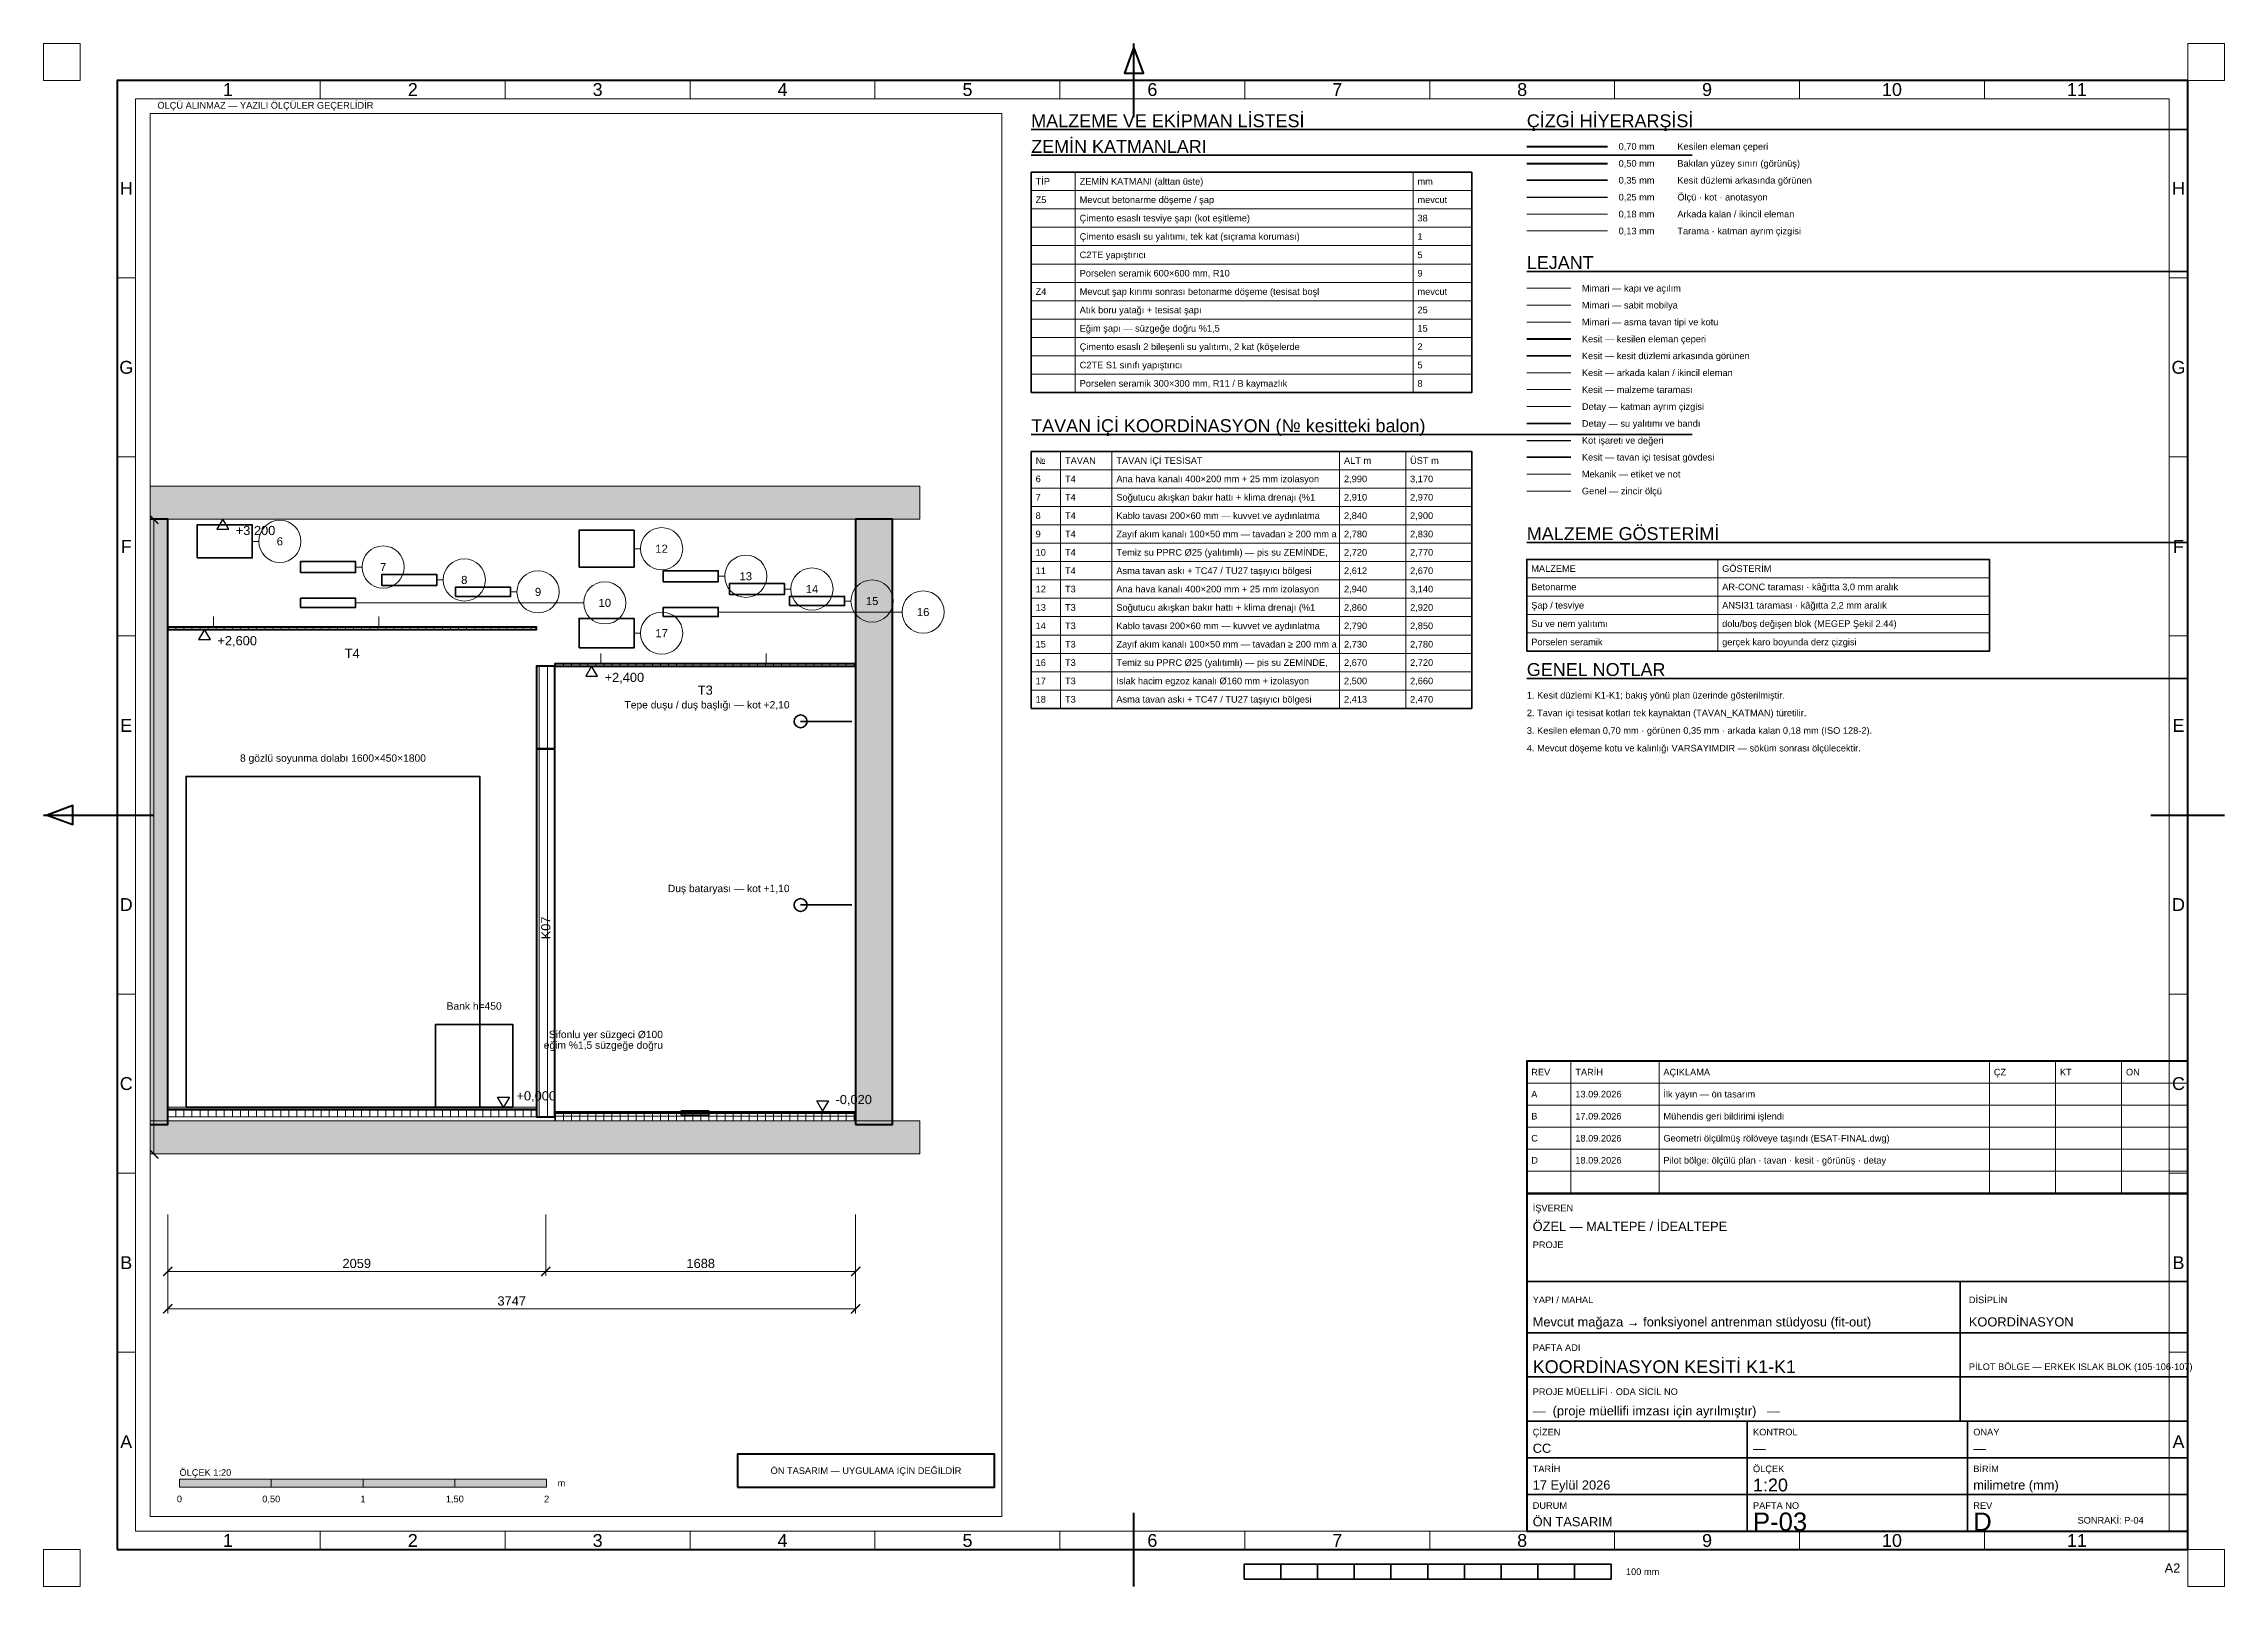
# Paper-space layout 'P-03 KOORDİNASYON KESİTİ K1-K1' of a CAD drawing. Header units: millimetres. Extents: x 0 to 594, y 0 to 420.
# The model-space entities are those that its viewports show. They can reach past a viewport. Long polylines and large blocks are cut down to what shows.
import ezdxf
from ezdxf.enums import TextEntityAlignment as Align

# ---------------------------------------------------------------- set-up
doc = ezdxf.new("R2010")
doc.units = ezdxf.units.MM
for name, color, linetype, lineweight in [('A-KAPI', 8, 'Continuous', 18), ('A-KATMAN-CIZGI', 251, 'Continuous', 13), ('A-KATMAN-YALITIM', 6, 'Continuous', 35), ('A-KESIT-ARKA', 8, 'Continuous', 18), ('A-KESIT-GORUNEN', 7, 'Continuous', 35), ('A-KESIT-KESILEN', 7, 'Continuous', 70), ('A-KESIT-TARAMA', 253, 'Continuous', 13), ('A-KOT-ISARET', 250, 'Continuous', 25), ('A-MOBILYA', 9, 'Continuous', 18), ('A-TAVAN-YAZI', 150, 'Continuous', 13), ('A-TESISAT-KESIT', 4, 'Continuous', 35), ('G-ANTET', 7, 'Continuous', 25), ('G-CERCEVE', 7, 'Continuous', 70), ('G-OLCU-ZINCIR', 7, 'Continuous', 13), ('G-PAFTA-ZON', 8, 'Continuous', 13), ('G-YAZI', 7, 'Continuous', 18), ('M-YAZI', 7, 'Continuous', 13)]:
    doc.layers.add(name, color=color, linetype=linetype, lineweight=lineweight)
doc.layers.add('G-VIEWPORT', color=251, linetype='Continuous', lineweight=13, plot=False)
doc.styles.add('GYM', font='arial.ttf')
doc.dimstyles.new('GYM-20', dxfattribs={"dimscale": 20, "dimtxt": 2.5, "dimasz": 2.5, "dimexe": 1.25, "dimexo": 1.5, "dimgap": 0.9, "dimtad": 1, "dimdec": 0, "dimtxsty": 'GYM', "dimblk": 'ARCHTICK', "dimcen": 2.5, "dimclrd": 7, "dimclre": 7, "dimclrt": 7, "dimazin": 3, "dimtfac": 1, "dimtmove": 0, "dimatfit": 3, "dimlwd": 18, "dimlwe": 13, "dimarcsym": 0})

psp = doc.layouts.new('P-03 KOORDİNASYON KESİTİ K1-K1')

# ---------------------------------------------------------------- texts
at = {"layer": 'G-ANTET', "style": 'GYM'}
for s, height, p in [('0,70 mm', 1.8, (429, 392)), ('Kesilen eleman çeperi', 1.8, (445, 392)), ('0,50 mm', 1.8, (429, 387.4)), ('Bakılan yüzey sınırı (görünüş)', 1.8, (445, 387.4)), ('TİP', 1.8, (270.2, 382.5)), ('ZEMİN KATMANI (alttan üste)', 1.8, (282.2, 382.5)), ('mm', 1.8, (374.2, 382.5)), ('0,35 mm', 1.8, (429, 382.8)), ('Kesit düzlemi arkasında görünen', 1.8, (445, 382.8)), ('0,25 mm', 1.8, (429, 378.2)), ('0,18 mm', 1.8, (429, 373.6)), ('Arkada kalan / ikincil eleman', 1.8, (445, 373.6)), ('Ölçü · kot · anotasyon', 1.8, (445, 378.2)), ('0,13 mm', 1.8, (429, 369)), ('Tarama · katman ayrım çizgisi', 1.8, (445, 369)), ('№', 1.8, (270.2, 306.5)), ('TAVAN', 1.8, (278.2, 306.5)), ('TAVAN İÇİ TESİSAT', 1.8, (292.2, 306.5)), ('ALT m', 1.8, (354.2, 306.5)), ('ÜST m', 1.8, (372.2, 306.5)), ('MALZEME', 1.8, (405.2, 277.1)), ('GÖSTERİM', 1.8, (457.2, 277.1)), ('REV', 1.8, (405.2, 140)), ('TARİH', 1.8, (417.2, 140)), ('AÇIKLAMA', 1.8, (441.2, 140)), ('ÇZ', 1.8, (531.2, 140)), ('KT', 1.8, (549.2, 140)), ('ON', 1.8, (567.2, 140)), ('A', 1.8, (405.2, 134)), ('13.09.2026', 1.8, (417.2, 134)), ('İlk yayın — ön tasarım', 1.8, (441.2, 134)), ('B', 1.8, (405.2, 128)), ('17.09.2026', 1.8, (417.2, 128)), ('Mühendis geri bildirimi işlendi', 1.8, (441.2, 128)), ('C', 1.8, (405.2, 122)), ('18.09.2026', 1.8, (417.2, 122)), ('Geometri ölçülmüş rölöveye taşındı (ESAT-FINAL.dwg)', 1.8, (441.2, 122)), ('D', 1.8, (405.2, 116)), ('18.09.2026', 1.8, (417.2, 116)), ('Pilot bölge: ölçülü plan · tavan · kesit · görünüş · detay', 1.8, (441.2, 116)), ('İŞVEREN', 1.8, (405.6, 103)), ('ÖZEL — MALTEPE / İDEALTEPE', 2.5, (405.6, 98)), ('PROJE', 1.8, (405.6, 93)), ('YAPI / MAHAL', 1.8, (405.6, 78)), ('DİSİPLİN', 1.8, (524.4, 78)), ('Mevcut mağaza → fonksiyonel antrenman stüdyosu (fit-out)', 2.5, (405.6, 72)), ('KOORDİNASYON', 2.5, (524.4, 72)), ('PAFTA ADI', 1.8, (405.6, 65)), ('KOORDİNASYON KESİTİ K1-K1', 3.5, (405.6, 59.8)), ('PİLOT BÖLGE — ERKEK ISLAK BLOK (105·106·107)', 1.8, (524.4, 59.8)), ('PROJE MÜELLİFİ · ODA SİCİL NO', 1.8, (405.6, 53)), ('—  (proje müellifi imzası için ayrılmıştır)   —', 2.5, (405.6, 47.8)), ('ÇİZEN', 1.8, (405.6, 42)), ('KONTROL', 1.8, (465.6, 42)), ('ONAY', 1.8, (525.6, 42)), ('CC', 2.5, (405.6, 37.6)), ('—', 2.5, (465.6, 37.6)), ('—', 2.5, (525.6, 37.6)), ('ÖLÇEK 1:20', 1.8, (37, 31)), ('TARİH', 1.8, (405.6, 32)), ('ÖLÇEK', 1.8, (465.6, 32)), ('BİRİM', 1.8, (525.6, 32)), ('m', 1.8, (140, 28.1)), ('17 Eylül 2026', 2.5, (405.6, 27.6)), ('1:20', 3.5, (465.6, 27.6)), ('milimetre (mm)', 2.5, (525.6, 27.6)), ('ÖN TASARIM', 2.5, (405.6, 17.6)), ('DURUM', 1.8, (405.6, 22)), ('PAFTA NO', 1.8, (465.6, 22)), ('P-03', 5, (465.6, 17.6)), ('REV', 1.8, (525.6, 22)), ('D', 5, (525.6, 17.6)), ('SONRAKİ: P-04', 1.8, (554, 18))]:
    psp.add_text(s, height=height, dxfattribs=at).set_placement(p, align=Align.MIDDLE_LEFT)
at = {"layer": 'G-ANTET', "color": 1, "style": 'GYM'}
psp.add_text('ÖN TASARIM — UYGULAMA İÇİN DEĞİLDİR', height=1.8, dxfattribs=at).set_placement((224, 31.5), align=Align.MIDDLE_CENTER)
at = {"layer": 'G-ANTET', "style": 'GYM'}
for s, p in [('0', (37, 23.8)), ('0,50', (62, 23.8)), ('1', (87, 23.8)), ('1,50', (112, 23.8)), ('2', (137, 23.8))]:
    psp.add_text(s, height=1.8, dxfattribs=at).set_placement(p, align=Align.MIDDLE_CENTER)
at = {"layer": 'G-CERCEVE', "style": 'GYM'}
psp.add_text('A2', height=2.5, dxfattribs=at).set_placement((582, 5), align=Align.MIDDLE_RIGHT)
psp.add_text('100 mm', height=1.8, dxfattribs=at).set_placement((431, 4), align=Align.MIDDLE_LEFT)
at = {"layer": 'G-PAFTA-ZON', "style": 'GYM'}
for s, p in [('1', (50.18, 407.5)), ('2', (100.55, 407.5)), ('3', (150.91, 407.5)), ('4', (201.27, 407.5)), ('5', (251.64, 407.5)), ('6', (302, 407.5)), ('7', (352.36, 407.5)), ('8', (402.73, 407.5)), ('9', (453.09, 407.5)), ('10', (503.45, 407.5)), ('11', (553.82, 407.5)), ('H', (22.5, 380.62)), ('H', (581.5, 380.62)), ('G', (22.5, 331.88)), ('G', (581.5, 331.88)), ('F', (22.5, 283.12)), ('F', (581.5, 283.12)), ('E', (22.5, 234.38)), ('E', (581.5, 234.38)), ('D', (22.5, 185.62)), ('D', (581.5, 185.62)), ('C', (22.5, 136.88)), ('C', (581.5, 136.88)), ('B', (22.5, 88.12)), ('B', (581.5, 88.12)), ('A', (22.5, 39.38)), ('A', (581.5, 39.38)), ('1', (50.18, 12.5)), ('2', (100.55, 12.5)), ('3', (150.91, 12.5)), ('4', (201.27, 12.5)), ('5', (251.64, 12.5)), ('6', (302, 12.5)), ('7', (352.36, 12.5)), ('8', (402.73, 12.5)), ('9', (453.09, 12.5)), ('10', (503.45, 12.5)), ('11', (553.82, 12.5))]:
    psp.add_text(s, height=3.5, dxfattribs=at).set_placement(p, align=Align.MIDDLE_CENTER)
at = {"layer": 'G-YAZI', "style": 'GYM'}
for s, height, p in [('ÖLÇÜ ALINMAZ — YAZILI ÖLÇÜLER GEÇERLİDİR', 1.8, (31, 403.2)), ('MALZEME VE EKİPMAN LİSTESİ', 3.5, (269, 399)), ('ÇİZGİ HİYERARŞİSİ', 3.5, (404, 399)), ('ZEMİN KATMANLARI', 3.5, (269, 392)), ('Z5', 1.8, (270.2, 377.5)), ('Mevcut betonarme döşeme / şap', 1.8, (282.2, 377.5)), ('mevcut', 1.8, (374.2, 377.5)), ('Çimento esaslı tesviye şapı (kot eşitleme)', 1.8, (282.2, 372.5)), ('Çimento esaslı su yalıtımı, tek kat (sıçrama koruması)', 1.8, (282.2, 367.5)), ('38', 1.8, (374.2, 372.5)), ('1', 1.8, (374.2, 367.5)), ('C2TE yapıştırıcı', 1.8, (282.2, 362.5)), ('5', 1.8, (374.2, 362.5)), ('Porselen seramik 600×600 mm, R10', 1.8, (282.2, 357.5)), ('9', 1.8, (374.2, 357.5)), ('LEJANT', 3.5, (404, 360.4)), ('Z4', 1.8, (270.2, 352.5)), ('Mevcut şap kırımı sonrası betonarme döşeme (tesisat boşl', 1.8, (282.2, 352.5)), ('mevcut', 1.8, (374.2, 352.5)), ('Mimari — kapı ve açılım', 1.8, (419, 353.4)), ('Atık boru yatağı + tesisat şapı', 1.8, (282.2, 347.5)), ('25', 1.8, (374.2, 347.5)), ('Mimari — sabit mobilya', 1.8, (419, 348.8)), ('Mimari — asma tavan tipi ve kotu', 1.8, (419, 344.2)), ('Eğim şapı — süzgeğe doğru %1,5', 1.8, (282.2, 342.5)), ('15', 1.8, (374.2, 342.5)), ('Kesit — kesilen eleman çeperi', 1.8, (419, 339.6)), ('Çimento esaslı 2 bileşenli su yalıtımı, 2 kat (köşelerde', 1.8, (282.2, 337.5)), ('C2TE S1 sınıfı yapıştırıcı', 1.8, (282.2, 332.5)), ('5', 1.8, (374.2, 332.5)), ('2', 1.8, (374.2, 337.5)), ('Kesit — kesit düzlemi arkasında görünen', 1.8, (419, 335)), ('Porselen seramik 300×300 mm, R11 / B kaymazlık', 1.8, (282.2, 327.5)), ('8', 1.8, (374.2, 327.5)), ('Kesit — arkada kalan / ikincil eleman', 1.8, (419, 330.4)), ('Kesit — malzeme taraması', 1.8, (419, 325.8)), ('Detay — katman ayrım çizgisi', 1.8, (419, 321.2)), ('TAVAN İÇİ KOORDİNASYON (№ kesitteki balon)', 3.5, (269, 316)), ('Detay — su yalıtımı ve bandı', 1.8, (419, 316.6)), ('Kot işareti ve değeri', 1.8, (419, 312)), ('Kesit — tavan içi tesisat gövdesi', 1.8, (419, 307.4)), ('Mekanik — etiket ve not', 1.8, (419, 302.8)), ('6', 1.8, (270.2, 301.5)), ('7', 1.8, (270.2, 296.5)), ('T4', 1.8, (278.2, 301.5)), ('T4', 1.8, (278.2, 296.5)), ('Ana hava kanalı 400×200 mm + 25 mm izolasyon', 1.8, (292.2, 301.5)), ('Soğutucu akışkan bakır hattı + klima drenajı (%1', 1.8, (292.2, 296.5)), ('2,990', 1.8, (354.2, 301.5)), ('2,910', 1.8, (354.2, 296.5)), ('3,170', 1.8, (372.2, 301.5)), ('2,970', 1.8, (372.2, 296.5)), ('Genel — zincir ölçü', 1.8, (419, 298.2)), ('8', 1.8, (270.2, 291.5)), ('T4', 1.8, (278.2, 291.5)), ('Kablo tavası 200×60 mm — kuvvet ve aydınlatma', 1.8, (292.2, 291.5)), ('2,840', 1.8, (354.2, 291.5)), ('2,900', 1.8, (372.2, 291.5)), ('9', 1.8, (270.2, 286.5)), ('T4', 1.8, (278.2, 286.5)), ('Zayıf akım kanalı 100×50 mm — tavadan ≥ 200 mm a', 1.8, (292.2, 286.5)), ('2,780', 1.8, (354.2, 286.5)), ('2,830', 1.8, (372.2, 286.5)), ('MALZEME GÖSTERİMİ', 3.5, (404, 286.6)), ('10', 1.8, (270.2, 281.5)), ('T4', 1.8, (278.2, 281.5)), ('Temiz su PPRC Ø25 (yalıtımlı) — pis su ZEMİNDE, ', 1.8, (292.2, 281.5)), ('2,720', 1.8, (354.2, 281.5)), ('2,770', 1.8, (372.2, 281.5)), ('11', 1.8, (270.2, 276.5)), ('T4', 1.8, (278.2, 276.5)), ('Asma tavan askı + TC47 / TU27 taşıyıcı bölgesi', 1.8, (292.2, 276.5)), ('2,612', 1.8, (354.2, 276.5)), ('2,670', 1.8, (372.2, 276.5)), ('12', 1.8, (270.2, 271.5)), ('13', 1.8, (270.2, 266.5)), ('T3', 1.8, (278.2, 271.5)), ('T3', 1.8, (278.2, 266.5)), ('Ana hava kanalı 400×200 mm + 25 mm izolasyon', 1.8, (292.2, 271.5)), ('Soğutucu akışkan bakır hattı + klima drenajı (%1', 1.8, (292.2, 266.5)), ('2,940', 1.8, (354.2, 271.5)), ('2,860', 1.8, (354.2, 266.5)), ('3,140', 1.8, (372.2, 271.5)), ('2,920', 1.8, (372.2, 266.5)), ('Şap / tesviye', 1.8, (405.2, 267.1)), ('Betonarme', 1.8, (405.2, 272.1)), ('AR-CONC taraması · kâğıtta 3,0 mm aralık', 1.8, (457.2, 272.1)), ('ANSI31 taraması · kâğıtta 2,2 mm aralık', 1.8, (457.2, 267.1)), ('14', 1.8, (270.2, 261.5)), ('T3', 1.8, (278.2, 261.5)), ('Kablo tavası 200×60 mm — kuvvet ve aydınlatma', 1.8, (292.2, 261.5)), ('2,790', 1.8, (354.2, 261.5)), ('2,850', 1.8, (372.2, 261.5)), ('Su ve nem yalıtımı', 1.8, (405.2, 262.1)), ('dolu/boş değişen blok (MEGEP Şekil 2.44)', 1.8, (457.2, 262.1)), ('15', 1.8, (270.2, 256.5)), ('T3', 1.8, (278.2, 256.5)), ('Zayıf akım kanalı 100×50 mm — tavadan ≥ 200 mm a', 1.8, (292.2, 256.5)), ('2,730', 1.8, (354.2, 256.5)), ('2,780', 1.8, (372.2, 256.5)), ('Porselen seramik', 1.8, (405.2, 257.1)), ('gerçek karo boyunda derz çizgisi', 1.8, (457.2, 257.1)), ('16', 1.8, (270.2, 251.5)), ('T3', 1.8, (278.2, 251.5)), ('Temiz su PPRC Ø25 (yalıtımlı) — pis su ZEMİNDE, ', 1.8, (292.2, 251.5)), ('2,670', 1.8, (354.2, 251.5)), ('2,720', 1.8, (372.2, 251.5)), ('GENEL NOTLAR', 3.5, (404, 249.6)), ('17', 1.8, (270.2, 246.5)), ('T3', 1.8, (278.2, 246.5)), ('Islak hacim egzoz kanalı Ø160 mm + izolasyon', 1.8, (292.2, 246.5)), ('2,500', 1.8, (354.2, 246.5)), ('2,660', 1.8, (372.2, 246.5)), ('1. Kesit düzlemi K1-K1; bakış yönü plan üzerinde gösterilmiştir.', 1.8, (404, 242.6)), ('18', 1.8, (270.2, 241.5)), ('T3', 1.8, (278.2, 241.5)), ('Asma tavan askı + TC47 / TU27 taşıyıcı bölgesi', 1.8, (292.2, 241.5)), ('2,413', 1.8, (354.2, 241.5)), ('2,470', 1.8, (372.2, 241.5)), ('2. Tavan içi tesisat kotları tek kaynaktan (TAVAN_KATMAN) türetilir.', 1.8, (404, 237.8)), ('3. Kesilen eleman 0,70 mm · görünen 0,35 mm · arkada kalan 0,18 mm (ISO 128-2).', 1.8, (404, 233)), ('4. Mevcut döşeme kotu ve kalınlığı VARSAYIMDIR — söküm sonrası ölçülecektir.', 1.8, (404, 228.2))]:
    psp.add_text(s, height=height, dxfattribs=at).set_placement(p, align=Align.MIDDLE_LEFT)

msp = doc.modelspace()

# ---------------------------------------------------------------- texts
at = {"layer": 'A-KAPI', "style": 'GYM'}
msp.add_text('K07', height=50, rotation=90, dxfattribs=at).set_placement((2059.2, 975), align=Align.MIDDLE_CENTER)
at = {"layer": 'A-KOT-ISARET', "style": 'GYM'}
for s, p in [('+3,200', (370.4, 3139.2)), ('+2,600', (270.4, 2539.2)), ('+2,400', (2379.6, 2339.2)), ('+0,000', (1899.6, 60.8)), ('-0,020', (3637.8, 40.8))]:
    msp.add_text(s, height=50, dxfattribs=at).set_placement(p, align=Align.MIDDLE_LEFT)
at = {"layer": 'A-MOBILYA', "style": 'GYM'}
for s, p in [('8 gözlü soyunma dolabı 1600×450×1800', (900, 1900)), ('Bank h=450', (1669.2, 550))]:
    msp.add_text(s, height=40, dxfattribs=at).set_placement(p, align=Align.MIDDLE_CENTER)
at = {"layer": 'A-TAVAN-YAZI', "style": 'GYM'}
for s, p in [('T4', (1004.6, 2470)), ('T3', (2928.3, 2270))]:
    msp.add_text(s, height=50, dxfattribs=at).set_placement(p, align=Align.MIDDLE_CENTER)
at = {"layer": 'M-YAZI', "style": 'GYM'}
for s, p in [('6', (610.7, 3080)), ('12', (2690.3, 3040)), ('7', (1173.3, 2940)), ('8', (1615.3, 2870)), ('13', (3149, 2890)), ('9', (2017.2, 2805)), ('10', (2380.8, 2745)), ('14', (3509.4, 2820)), ('15', (3837, 2755)), ('16', (4115, 2695)), ('17', (2690.3, 2580))]:
    msp.add_text(s, height=44, dxfattribs=at).set_placement(p, align=Align.MIDDLE_CENTER)
for s, p in [('Tepe duşu / duş başlığı — kot +2,10', (3387.4, 2190)), ('Duş bataryası — kot +1,10', (3387.4, 1190)), ('eğim %1,5 süzgeğe doğru', (2697.4, 337)), ('Sifonlu yer süzgeci Ø100', (2697.4, 395))]:
    msp.add_text(s, height=40, dxfattribs=at).set_placement(p, align=Align.MIDDLE_RIGHT)

# ---------------------------------------------------------------- blocks, each defined once
blk = doc.blocks.new('_ARCHTICK')
at = {"color": 0, "linetype": 'ByBlock', "const_width": 0.15}
blk.add_lwpolyline([(-0.5, -0.5), (0.5, 0.5)], dxfattribs=at)

# ---------------------------------------------------------------- dimensions: what is measured, and where the dimension line sits
at = {"layer": 'G-OLCU-ZINCIR'}
msp.add_linear_dim(base=(-76, -255), p1=(-620, -255), p2=(-620, 3200), angle=90, dimstyle='GYM-20', dxfattribs=at).render()
for base, p1, p2 in [((0, -895), (0, -555), (2059.2, -555)), ((0, -1099), (0, -555), (3747.4, -555)), ((2059.2, -895), (2059.2, -555), (3747.4, -555))]:
    msp.add_linear_dim(base=base, p1=p1, p2=p2, dimstyle='GYM-20', dxfattribs=at).render()

# ---------------------------------------------------------------- hatches: boundary and pattern name
at = {"layer": 'A-KESIT-TARAMA'}
h = msp.add_hatch(dxfattribs=at)
h.set_pattern_fill('AR-CONC', scale=0.709124)
h.paths.add_polyline_path([(-350, 3200), (4097.4, 3200), (4097.4, 3380), (-350, 3380)])
h = msp.add_hatch(dxfattribs=at)
h.set_pattern_fill('AR-CONC', scale=0.709124)
h.paths.add_polyline_path([(-200, -95), (0, -95), (0, 3200), (-200, 3200)])
h = msp.add_hatch(dxfattribs=at)
h.set_pattern_fill('AR-CONC', scale=0.709124)
h.paths.add_polyline_path([(3747.4, -95), (3947.4, -95), (3947.4, 3200), (3747.4, 3200)])
h = msp.add_hatch(dxfattribs=at)
h.set_pattern_fill('ANSI31', scale=13.8583, angle=45)
h.paths.add_polyline_path([(0, 2600), (2009.2, 2600), (2009.2, 2612.5), (0, 2612.5)])
h = msp.add_hatch(dxfattribs=at)
h.set_pattern_fill('ANSI31', scale=13.8583, angle=45)
h.paths.add_polyline_path([(2009.2, 1950), (2109.2, 1950), (2109.2, 2400), (2009.2, 2400)])
h = msp.add_hatch(dxfattribs=at)
h.set_pattern_fill('ANSI31', scale=13.8583, angle=45)
h.paths.add_polyline_path([(2109.2, 2400), (3747.4, 2400), (3747.4, 2412.5), (2109.2, 2412.5)])
h = msp.add_hatch(dxfattribs=at)
h.set_pattern_fill('ANSI31', scale=13.8583, angle=45)
h.paths.add_polyline_path([(2009.2, -53), (2109.2, -53), (2109.2, 1950), (2009.2, 1950)])
h = msp.add_hatch(dxfattribs=at)
h.set_pattern_fill('AR-CONC', scale=0.709124)
h.paths.add_polyline_path([(-350, -255), (4097.4, -255), (4097.4, -75), (-350, -75)])
h = msp.add_hatch(dxfattribs=at)
h.set_pattern_fill('ANSI31', scale=13.858, angle=45)
h.paths.add_polyline_path([(0, -53), (2009.2, -53), (2009.2, -15), (0, -15)])
h = msp.add_hatch(dxfattribs=at)
h.set_pattern_fill('ANSI31', scale=13.8583, angle=45)
h.paths.add_polyline_path([(2109.2, -50), (3747.4, -50), (3747.4, -35), (2109.2, -35)])
h = msp.add_hatch(dxfattribs=at)
h.set_pattern_fill('ANSI31', scale=13.8583, angle=45)
h.paths.add_polyline_path([(2109.2, -75), (3747.4, -75), (3747.4, -50), (2109.2, -50)])

# ---------------------------------------------------------------- linework, layer by layer
at = {"layer": 'A-KATMAN-CIZGI'}
for p, q in [((0, -11.5), (2009.2, -11.5)), ((2109.2, -24), (3747.4, -24)), ((2109.2, -30.5), (3747.4, -30.5))]:
    msp.add_line(p, q, dxfattribs=at)
for points in [[(-350, 3200), (4097.4, 3200), (4097.4, 3380), (-350, 3380)], [(0, -9), (2009.2, -9), (2009.2, 0), (0, 0)], [(-350, -255), (4097.4, -255), (4097.4, -75), (-350, -75)], [(0, -53), (2009.2, -53), (2009.2, -15), (0, -15)], [(2109.2, -50), (3747.4, -50), (3747.4, -35), (2109.2, -35)], [(2109.2, -75), (3747.4, -75), (3747.4, -50), (2109.2, -50)]]:
    msp.add_lwpolyline(points, close=True, dxfattribs=at)
at = {"layer": 'A-KATMAN-YALITIM'}
for p, q in [((0, -14.5), (2009.2, -14.5)), ((2109.2, -34), (3747.4, -34))]:
    msp.add_line(p, q, dxfattribs=at)
at = {"layer": 'A-KESIT-ARKA'}
for p, q in [((250, 2670), (250, 2612.5)), ((1150, 2670), (1150, 2612.5)), ((2359.2, 2470), (2359.2, 2412.5)), ((3259.2, 2470), (3259.2, 2412.5))]:
    msp.add_line(p, q, dxfattribs=at)
at = {"layer": 'A-KESIT-GORUNEN'}
for p, q in [((3727.4, 2100), (3447.4, 2100)), ((3727.4, 1100), (3447.4, 1100))]:
    msp.add_line(p, q, dxfattribs=at)
for points in [[(100, 0), (1700, 0), (1700, 1800), (100, 1800)], [(1459.2, 0), (1879.2, 0), (1879.2, 450), (1459.2, 450)], [(2797.4, -45), (2947.4, -45), (2947.4, -20), (2797.4, -20)]]:
    msp.add_lwpolyline(points, close=True, dxfattribs=at)
for centre in [(3447.4, 2100), (3447.4, 1100)]:
    msp.add_circle(centre, 35, dxfattribs=at)
at = {"layer": 'A-KESIT-KESILEN'}
for points in [[(-200, -95), (0, -95), (0, 3200), (-200, 3200)], [(3747.4, -95), (3947.4, -95), (3947.4, 3200), (3747.4, 3200)], [(0, 2600), (2009.2, 2600), (2009.2, 2612.5), (0, 2612.5)], [(2009.2, 1950), (2109.2, 1950), (2109.2, 2400), (2009.2, 2400)], [(2109.2, 2400), (3747.4, 2400), (3747.4, 2412.5), (2109.2, 2412.5)], [(2009.2, -53), (2109.2, -53), (2109.2, 1950), (2009.2, 1950)]]:
    msp.add_lwpolyline(points, close=True, dxfattribs=at)
at = {"layer": 'A-KOT-ISARET'}
for points in [[(300, 3200), (268, 3145.6), (332, 3145.6)], [(200, 2600), (168, 2545.6), (232, 2545.6)], [(2309.2, 2400), (2277.2, 2345.6), (2341.2, 2345.6)], [(1829.2, 0), (1797.2, 54.4), (1861.2, 54.4)], [(3567.4, -20), (3535.4, 34.4), (3599.4, 34.4)]]:
    msp.add_lwpolyline(points, close=True, dxfattribs=at)
at = {"layer": 'A-TESISAT-KESIT'}
for points in [[(160.7, 2990), (460.7, 2990), (460.7, 3170), (160.7, 3170)], [(2240.3, 2940), (2540.3, 2940), (2540.3, 3140), (2240.3, 3140)], [(723.3, 2910), (1023.3, 2910), (1023.3, 2970), (723.3, 2970)], [(1165.3, 2840), (1465.3, 2840), (1465.3, 2900), (1165.3, 2900)], [(2699, 2860), (2999, 2860), (2999, 2920), (2699, 2920)], [(723.3, 2720), (1023.3, 2720), (1023.3, 2770), (723.3, 2770)], [(1567.2, 2780), (1867.2, 2780), (1867.2, 2830), (1567.2, 2830)], [(3059.4, 2790), (3359.4, 2790), (3359.4, 2850), (3059.4, 2850)], [(3387, 2730), (3687, 2730), (3687, 2780), (3387, 2780)], [(2240.3, 2500), (2540.3, 2500), (2540.3, 2660), (2240.3, 2660)], [(2699, 2670), (2999, 2670), (2999, 2720), (2699, 2720)]]:
    msp.add_lwpolyline(points, close=True, dxfattribs=at)
at = {"layer": 'M-YAZI'}
for p, q in [((460.7, 3080), (495.7, 3080)), ((2540.3, 3040), (2575.3, 3040)), ((1023.3, 2940), (1058.3, 2940)), ((1465.3, 2870), (1500.3, 2870)), ((2999, 2890), (3034, 2890)), ((1023.3, 2745), (2265.8, 2745)), ((1867.2, 2805), (1902.2, 2805)), ((3359.4, 2820), (3394.4, 2820)), ((3687, 2755), (3722, 2755)), ((2999, 2695), (4000, 2695)), ((2540.3, 2580), (2575.3, 2580))]:
    msp.add_line(p, q, dxfattribs=at)
for centre in [(610.7, 3080), (2690.3, 3040), (1173.3, 2940), (1615.3, 2870), (3149, 2890), (2017.2, 2805), (2380.8, 2745), (3509.4, 2820), (3837, 2755), (4115, 2695), (2690.3, 2580)]:
    msp.add_circle(centre, 115, dxfattribs=at)

msp.set_redraw_order([(e.dxf.handle, doc.entitydb.next_handle()) for e in msp.query("TEXT MTEXT ATTDEF DIMENSION ARC_DIMENSION")])  # texts and dimensions are drawn at this point

# ---------------------------------------------------------------- hatches: boundary and pattern name
at = {"layer": 'G-ANTET'}
for color, points in [(7, [(37, 27), (62, 27), (62, 29.2), (37, 29.2)]), (0, [(62, 27), (87, 27), (87, 29.2), (62, 29.2)]), (7, [(87, 27), (112, 27), (112, 29.2), (87, 29.2)]), (0, [(112, 27), (137, 27), (137, 29.2), (112, 29.2)])]:
    psp.add_hatch(color=color, dxfattribs=at).paths.add_polyline_path(points)

# ---------------------------------------------------------------- linework, layer by layer
at = {"layer": 'G-ANTET', "lineweight": 70}
psp.add_line((404, 392), (426, 392), dxfattribs=at)
at = {"layer": 'G-ANTET', "lineweight": 50}
psp.add_line((404, 387.4), (426, 387.4), dxfattribs=at)
at = {"layer": 'G-ANTET', "lineweight": 13}
for p, q in [((281, 325), (281, 385)), ((373, 325), (373, 385)), ((269, 380), (389, 380)), ((269, 375), (389, 375)), ((269, 370), (389, 370)), ((404, 369), (426, 369)), ((269, 365), (389, 365)), ((269, 360), (389, 360)), ((269, 355), (389, 355)), ((269, 350), (389, 350)), ((269, 345), (389, 345)), ((269, 340), (389, 340)), ((269, 335), (389, 335)), ((269, 330), (389, 330)), ((277, 239), (277, 309)), ((291, 239), (291, 309)), ((353, 239), (353, 309)), ((371, 239), (371, 309)), ((269, 304), (389, 304)), ((269, 299), (389, 299)), ((269, 294), (389, 294)), ((269, 289), (389, 289)), ((269, 284), (389, 284)), ((456, 254.6), (456, 279.6)), ((269, 279), (389, 279)), ((269, 274), (389, 274)), ((404, 274.6), (530, 274.6)), ((269, 269), (389, 269)), ((404, 269.6), (530, 269.6)), ((269, 264), (389, 264)), ((404, 264.6), (530, 264.6)), ((269, 259), (389, 259)), ((404, 259.6), (530, 259.6)), ((269, 254), (389, 254)), ((269, 249), (389, 249)), ((269, 244), (389, 244))]:
    psp.add_line(p, q, dxfattribs=at)
at = {"layer": 'G-ANTET', "lineweight": 35}
for p, q in [((404, 382.8), (426, 382.8)), ((404, 83), (584, 83)), ((522, 69), (522, 83)), ((404, 69), (584, 69)), ((522, 45), (522, 69)), ((404, 57), (584, 57)), ((404, 45), (584, 45)), ((464, 15), (464, 45)), ((524, 15), (524, 45)), ((404, 35), (584, 35)), ((404, 25), (584, 25))]:
    psp.add_line(p, q, dxfattribs=at)
at = {"layer": 'G-ANTET', "lineweight": 25}
psp.add_line((404, 378.2), (426, 378.2), dxfattribs=at)
at = {"layer": 'G-ANTET', "lineweight": 18}
for p, q in [((404, 373.6), (426, 373.6)), ((416, 107), (416, 143)), ((440, 107), (440, 143)), ((530, 107), (530, 143)), ((548, 107), (548, 143)), ((566, 107), (566, 143)), ((404, 137), (584, 137)), ((404, 131), (584, 131)), ((404, 125), (584, 125)), ((404, 119), (584, 119)), ((404, 113), (584, 113)), ((404, 107), (584, 107))]:
    psp.add_line(p, q, dxfattribs=at)
at = {"layer": 'G-ANTET', "color": 8, "linetype": 'Continuous', "lineweight": 18}
for p, q in [((404, 353.4), (416, 353.4)), ((404, 330.4), (416, 330.4))]:
    psp.add_line(p, q, dxfattribs=at)
at = {"layer": 'G-ANTET', "color": 9, "linetype": 'Continuous', "lineweight": 18}
psp.add_line((404, 348.8), (416, 348.8), dxfattribs=at)
at = {"layer": 'G-ANTET', "color": 150, "linetype": 'Continuous', "lineweight": 13}
psp.add_line((404, 344.2), (416, 344.2), dxfattribs=at)
at = {"layer": 'G-ANTET', "color": 7, "linetype": 'Continuous', "lineweight": 70}
psp.add_line((404, 339.6), (416, 339.6), dxfattribs=at)
at = {"layer": 'G-ANTET', "color": 7, "linetype": 'Continuous', "lineweight": 35}
psp.add_line((404, 335), (416, 335), dxfattribs=at)
at = {"layer": 'G-ANTET', "color": 253, "linetype": 'Continuous', "lineweight": 13}
psp.add_line((404, 325.8), (416, 325.8), dxfattribs=at)
at = {"layer": 'G-ANTET', "color": 251, "linetype": 'Continuous', "lineweight": 13}
psp.add_line((404, 321.2), (416, 321.2), dxfattribs=at)
at = {"layer": 'G-ANTET', "color": 6, "linetype": 'Continuous', "lineweight": 35}
psp.add_line((404, 316.6), (416, 316.6), dxfattribs=at)
at = {"layer": 'G-ANTET', "color": 250, "linetype": 'Continuous', "lineweight": 25}
psp.add_line((404, 312), (416, 312), dxfattribs=at)
at = {"layer": 'G-ANTET', "color": 4, "linetype": 'Continuous', "lineweight": 35}
psp.add_line((404, 307.4), (416, 307.4), dxfattribs=at)
at = {"layer": 'G-ANTET', "color": 7, "linetype": 'Continuous', "lineweight": 13}
for p, q in [((404, 302.8), (416, 302.8)), ((404, 298.2), (416, 298.2))]:
    psp.add_line(p, q, dxfattribs=at)
at = {"layer": 'G-ANTET', "lineweight": 35}
for points in [[(269, 325), (389, 325), (389, 385), (269, 385)], [(269, 239), (389, 239), (389, 309), (269, 309)], [(404, 254.6), (530, 254.6), (530, 279.6), (404, 279.6)]]:
    psp.add_lwpolyline(points, close=True, dxfattribs=at)
at = {"layer": 'G-ANTET', "lineweight": 50}
psp.add_lwpolyline([(404, 107), (584, 107), (584, 143), (404, 143)], close=True, dxfattribs=at)
at = {"layer": 'G-ANTET', "lineweight": 100}
psp.add_lwpolyline([(404, 15), (584, 15), (584, 107), (404, 107)], close=True, dxfattribs=at)
at = {"layer": 'G-ANTET', "color": 1, "lineweight": 50}
psp.add_lwpolyline([(189, 27), (259, 27), (259, 36), (189, 36)], close=True, dxfattribs=at)
at = {"layer": 'G-ANTET', "lineweight": 18}
for points in [[(37, 27), (62, 27), (62, 29.2), (37, 29.2)], [(62, 27), (87, 27), (87, 29.2), (62, 29.2)], [(87, 27), (112, 27), (112, 29.2), (87, 29.2)], [(112, 27), (137, 27), (137, 29.2), (112, 29.2)]]:
    psp.add_lwpolyline(points, close=True, dxfattribs=at)
at = {"layer": 'G-CERCEVE', "lineweight": 70}
for p, q in [((297, 400), (297, 420)), ((0, 210), (30, 210)), ((574, 210), (594, 210)), ((297, 0), (297, 20))]:
    psp.add_line(p, q, dxfattribs=at)
at = {"layer": 'G-CERCEVE', "lineweight": 35}
for p, q in [((327, 2), (327, 6)), ((337, 2), (337, 6)), ((347, 2), (347, 6)), ((357, 2), (357, 6)), ((367, 2), (367, 6)), ((377, 2), (377, 6)), ((387, 2), (387, 6)), ((397, 2), (397, 6)), ((407, 2), (407, 6)), ((417, 2), (417, 6)), ((427, 2), (427, 6))]:
    psp.add_line(p, q, dxfattribs=at)
at = {"layer": 'G-CERCEVE', "lineweight": 13}
for points in [[(0, 410), (10, 410), (10, 420), (0, 420)], [(584, 410), (594, 410), (594, 420), (584, 420)], [(0, 0), (10, 0), (10, 10), (0, 10)], [(584, 0), (594, 0), (594, 10), (584, 10)]]:
    psp.add_lwpolyline(points, close=True, dxfattribs=at)
at = {"layer": 'G-CERCEVE', "lineweight": 70}
for points in [[(297, 419), (294.4, 412), (299.6, 412)], [(20, 10), (584, 10), (584, 410), (20, 410)], [(1, 210), (8, 207.4), (8, 212.6)]]:
    psp.add_lwpolyline(points, close=True, dxfattribs=at)
at = {"layer": 'G-CERCEVE', "lineweight": 18}
psp.add_lwpolyline([(29, 19), (261, 19), (261, 401), (29, 401)], close=True, dxfattribs=at)
at = {"layer": 'G-CERCEVE', "lineweight": 35}
psp.add_lwpolyline([(327, 2), (427, 2), (427, 6), (327, 6)], close=True, dxfattribs=at)
at = {"layer": 'G-PAFTA-ZON', "lineweight": 13}
for p, q in [((75.36, 405), (75.36, 410)), ((125.73, 405), (125.73, 410)), ((176.09, 405), (176.09, 410)), ((226.45, 405), (226.45, 410)), ((276.82, 405), (276.82, 410)), ((327.18, 405), (327.18, 410)), ((377.55, 405), (377.55, 410)), ((427.91, 405), (427.91, 410)), ((478.27, 405), (478.27, 410)), ((528.64, 405), (528.64, 410)), ((20, 356.25), (25, 356.25)), ((579, 356.25), (584, 356.25)), ((20, 307.5), (25, 307.5)), ((579, 307.5), (584, 307.5)), ((20, 258.75), (25, 258.75)), ((579, 258.75), (584, 258.75)), ((20, 210), (25, 210)), ((579, 210), (584, 210)), ((20, 161.25), (25, 161.25)), ((579, 161.25), (584, 161.25)), ((20, 112.5), (25, 112.5)), ((579, 112.5), (584, 112.5)), ((20, 63.75), (25, 63.75)), ((579, 63.75), (584, 63.75)), ((75.36, 10), (75.36, 15)), ((125.73, 10), (125.73, 15)), ((176.09, 10), (176.09, 15)), ((226.45, 10), (226.45, 15)), ((276.82, 10), (276.82, 15)), ((327.18, 10), (327.18, 15)), ((377.55, 10), (377.55, 15)), ((427.91, 10), (427.91, 15)), ((478.27, 10), (478.27, 15)), ((528.64, 10), (528.64, 15))]:
    psp.add_line(p, q, dxfattribs=at)
psp.add_lwpolyline([(25, 15), (579, 15), (579, 405), (25, 405)], close=True, dxfattribs=at)
at = {"layer": 'G-YAZI', "lineweight": 35}
for p, q in [((269, 396.6), (449, 396.6)), ((404, 396.6), (584, 396.6)), ((269, 389.6), (449, 389.6)), ((404, 358), (584, 358)), ((269, 313.6), (449, 313.6)), ((404, 284.2), (584, 284.2)), ((404, 247.2), (584, 247.2))]:
    psp.add_line(p, q, dxfattribs=at)

psp.set_redraw_order([(e.dxf.handle, doc.entitydb.next_handle()) for e in psp.query("TEXT MTEXT ATTDEF DIMENSION ARC_DIMENSION")])  # texts and dimensions are drawn at this point

# ---------------------------------------------------------------- viewports
at = {"layer": 'G-VIEWPORT'}
psp.add_viewport(center=(145, 210), size=(232, 382), view_center_point=(2223.72, 1590), view_height=7640, dxfattribs=at)

doc.saveas('drawing.dxf')
